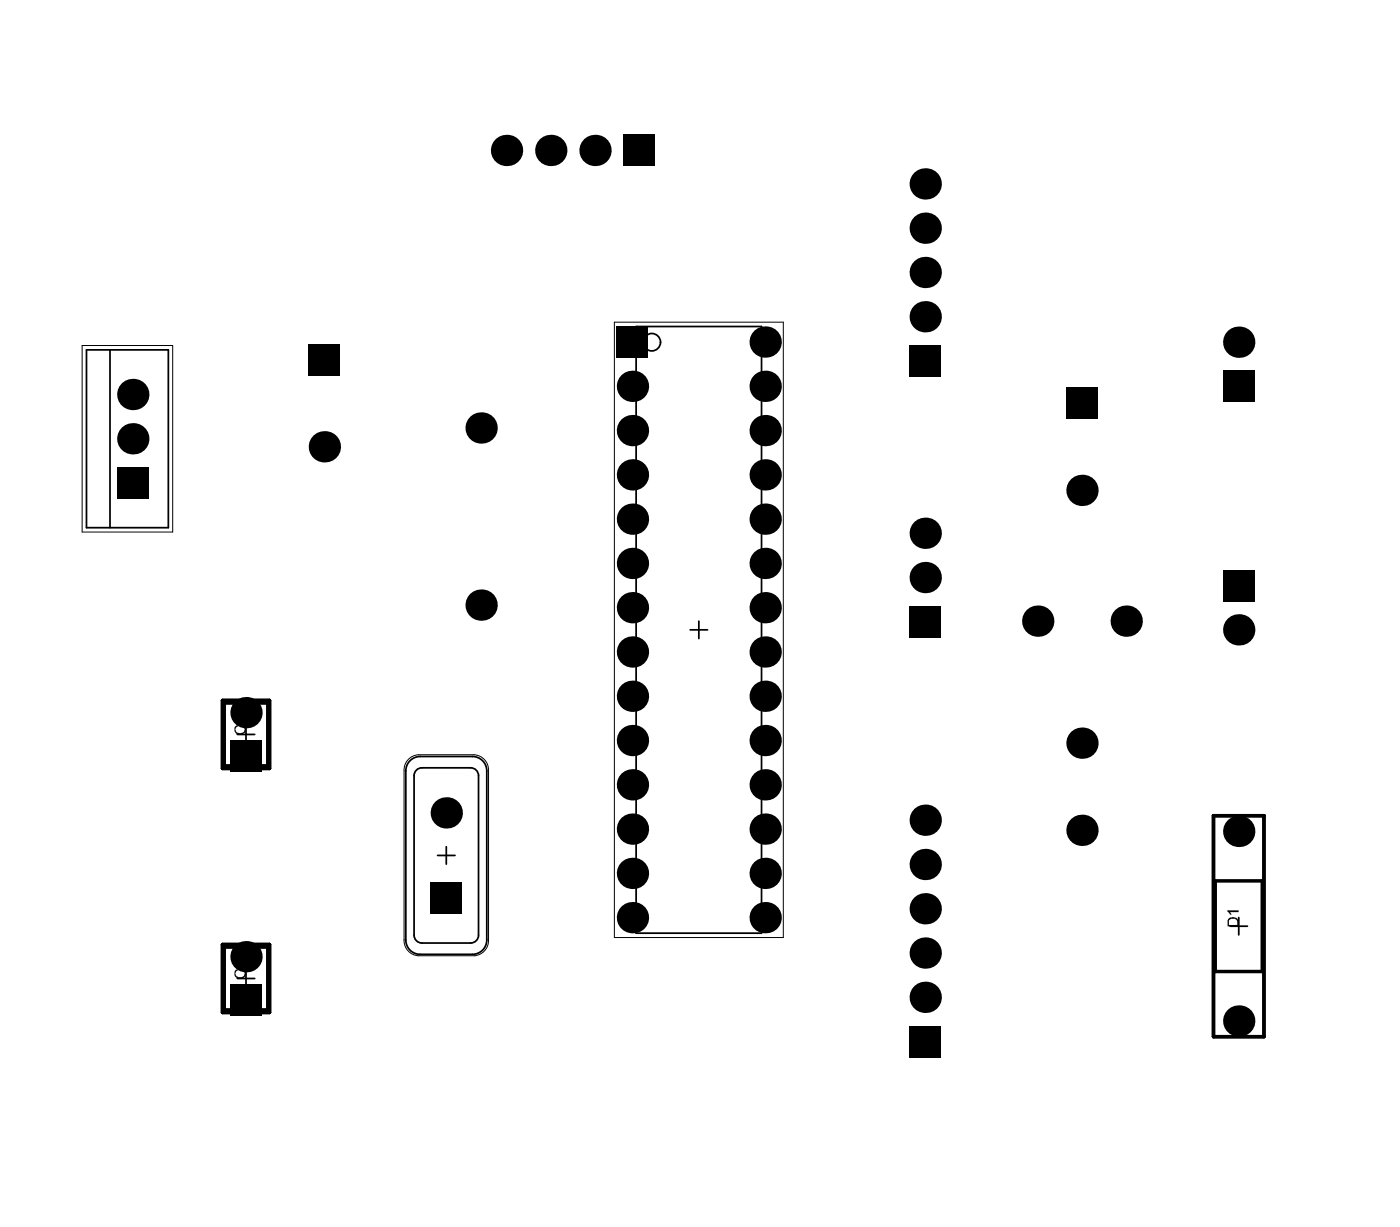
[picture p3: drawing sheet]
<svg xmlns="http://www.w3.org/2000/svg" width="267mm" height="234mm" viewBox="0 0 267 234" stroke-linecap="round" stroke-linejoin="round" font-family="sans-serif">
<g fill="none" stroke="#000" stroke-width=".33">
<path d="M16.5 66.8h15.7v33.9h-15.7zM21 66.8v33.9M121.5 62.3h24v115.9h-24zM23.7 83.8h3.3M25.4 82.1v3.3M133.5 118.6v3.3M47 138.5v3.4M131.8 120.2h3.3M45.3 140.2h3.4M78.5 145l1.1-.5 .7-.1h9.9a2.74 2.74 0 0 1 2.8 2.8v32.2a2.74 2.74 0 0 1-2.8 2.8h-9.9a2.74 2.74 0 0 1-2.8-2.8v-32.2a2.74 2.74 0 0 1 1-2.2zM79.7 146.9l.9-.3h9.3a1.5 1.5 0 0 1 1.5 1.5v30.4a1.5 1.5 0 0 1-1.5 1.5h-9.3a1.5 1.5 0 0 1-1.5-1.5v-30.4l.1-.5zM83.6 163.3h3.3"/>
<path d="M85.2 161.6v3.4M234.9 176.8h3.4M236.6 175.2v3.3M45.3 186.8h3.4M47 185.1v3.4"/>
<circle cx="124.5" cy="65.3" r="1.66"/>
</g>
<path d="M42.5 133.7h9v13h-9zM42.8 134.2h8.3v12h-8.3zM231.8 155.7h9.6v42.2h-9.6zM232.1 168.2h9v17.3h-9zM42.5 180.3h9v13h-9zM42.8 180.8h8.3v12h-8.3z" fill="none" stroke="#000" stroke-width=".66"/>
<path d="M15.7 66h17.3v35.6h-17.3zM117.3 61.5h32.3v117.5h-32.3zM93.3 147.1a2.92 2.92 0 0 0-2.7-3h-10.7a2.92 2.92 0 0 0-2.7 3.1v32.2M93.3 147.2v32.2a2.92 2.92 0 0 1-2.7 3.1h-10.7a2.91 2.91 0 0 1-2.7-3.1" fill="none" stroke="#000" stroke-width=".19"/>
<g fill="#000">
<path d="M45 138.5l.4-.1v.3a.67 .67 0 0 0-.4 .8 .67 .67 0 0 0 .8 .5 .7 .7 0 0 0 .8-.5 .7 .7 0 0 0-.5-.9l.1-.2a.94 .94 0 0 1 .8 1 .94 .94 0 0 1-1 .8 1.02 1.02 0 0 1-1.1-.5 1.02 1.02 0 0 1 .1-1.2zM44.8 137.1h2.1v.3h-1.7l.3 .5-.2 .1zM234.4 173.8h2.2v.3h-1.7l.3 .5h-.2l-.6-.6zM45 185.1l.4-.1 .1 .3a.67 .67 0 0 0-.4 .8 .67 .67 0 0 0 .8 .5 .67 .67 0 0 0 .8-.5 .67 .67 0 0 0-.4-.8l-.2-.1 .1-.2a.99 .99 0 0 1 .7 1.2 .99 .99 0 0 1-1.4 .6 1.02 1.02 0 0 1-.5-1.7zM45 183.4a1.12 1.12 0 0 1 1.3 .6l.3 .4v-1.1h.3v1.5l-.3-.1-.4-.3a.98 .98 0 0 0-1.1-.7l-.1 .3 .2 .4h.2v.3a.69 .69 0 0 1-.6-.5 .69 .69 0 0 1 .2-.8z"/>
<path d="M235 175.5l-.3 .2v.9h1.6v-.5a.84 .84 0 0 0-1.2-.7zM234.8 175.2a1.19 1.19 0 0 1 1.8 .7v.9h-2.1v-1.1z"/>
<circle cx="96.8" cy="28.7" r="2.99"/>
<circle cx="105.2" cy="28.7" r="2.99"/>
<circle cx="113.7" cy="28.7" r="2.99"/>
<circle cx="176.7" cy="35.1" r="2.99"/>
<circle cx="176.7" cy="52" r="2.99"/>
<circle cx="176.7" cy="43.6" r="2.99"/>
<circle cx="25.4" cy="75.3" r="2.99"/>
<circle cx="120.8" cy="73.8" r="2.99"/>
<circle cx="146.2" cy="73.8" r="2.99"/>
<circle cx="146.2" cy="65.3" r="2.99"/>
<circle cx="176.7" cy="60.5" r="2.99"/>
<circle cx="236.6" cy="65.3" r="2.99"/>
<circle cx="25.4" cy="83.8" r="2.99"/>
<circle cx="62" cy="85.3" r="2.99"/>
<circle cx="91.9" cy="81.7" r="2.99"/>
<circle cx="120.8" cy="99.1" r="2.99"/>
<circle cx="120.8" cy="90.7" r="2.99"/>
<circle cx="120.8" cy="82.2" r="2.99"/>
<circle cx="146.2" cy="82.2" r="2.99"/>
<circle cx="146.2" cy="99.1" r="2.99"/>
<circle cx="146.2" cy="90.7" r="2.99"/>
<circle cx="206.7" cy="93.6" r="2.99"/>
<circle cx="91.9" cy="115.5" r="2.99"/>
<circle cx="120.8" cy="107.6" r="2.99"/>
<circle cx="120.8" cy="116" r="2.99"/>
<circle cx="146.2" cy="116" r="2.99"/>
<circle cx="146.2" cy="107.6" r="2.99"/>
<circle cx="176.7" cy="110.3" r="2.99"/>
<circle cx="176.7" cy="101.8" r="2.99"/>
<circle cx="198.2" cy="118.6" r="2.99"/>
<circle cx="215.1" cy="118.6" r="2.99"/>
<circle cx="47" cy="136.1" r="2.99"/>
<circle cx="120.8" cy="124.5" r="2.99"/>
<circle cx="120.8" cy="132.9" r="2.99"/>
<circle cx="146.2" cy="124.5" r="2.99"/>
<circle cx="146.2" cy="132.9" r="2.99"/>
<circle cx="236.6" cy="120.2" r="2.99"/>
<circle cx="85.2" cy="155.2" r="2.99"/>
<circle cx="120.8" cy="141.4" r="2.99"/>
<circle cx="120.8" cy="149.8" r="2.99"/>
<circle cx="120.8" cy="158.3" r="2.99"/>
<circle cx="146.2" cy="149.8" r="2.99"/>
<circle cx="146.2" cy="158.3" r="2.99"/>
<circle cx="146.2" cy="141.4" r="2.99"/>
<circle cx="176.7" cy="156.6" r="2.99"/>
<circle cx="206.7" cy="158.5" r="2.99"/>
<circle cx="206.7" cy="141.9" r="2.99"/>
<circle cx="236.6" cy="158.7" r="2.99"/>
<circle cx="120.8" cy="175.2" r="2.99"/>
<circle cx="120.8" cy="166.7" r="2.99"/>
<circle cx="146.2" cy="166.7" r="2.99"/>
<circle cx="146.2" cy="175.2" r="2.99"/>
<circle cx="176.7" cy="165" r="2.99"/>
<circle cx="176.7" cy="173.5" r="2.99"/>
<circle cx="47" cy="182.6" r="2.99"/>
<circle cx="176.7" cy="190.4" r="2.99"/>
<circle cx="176.7" cy="181.9" r="2.99"/>
<circle cx="236.6" cy="194.9" r="2.99"/>
</g>
<g fill="#000">
<path d="M119.1 25.7h6v6h-6z" fill-rule="evenodd"/>
<path d="M59 65.7h6v6h-6z" fill-rule="evenodd"/>
<path d="M117.8 62.3h6v6h-6z" fill-rule="evenodd"/>
<path d="M173.7 65.9h6v6h-6z" fill-rule="evenodd"/>
<path d="M203.7 74h6v6h-6z" fill-rule="evenodd"/>
<path d="M233.6 70.8h6v6h-6z" fill-rule="evenodd"/>
<path d="M22.4 89.2h6v6h-6z" fill-rule="evenodd"/>
<path d="M233.6 108.8h6v6h-6z" fill-rule="evenodd"/>
<path d="M173.7 115.7h6v6h-6z" fill-rule="evenodd"/>
<path d="M44 141.4h6v6h-6z" fill-rule="evenodd"/>
<path d="M82.3 168.4h5.9v6h-5.9z" fill-rule="evenodd"/>
<path d="M44 188h6v6h-6z" fill-rule="evenodd"/>
<path d="M173.7 195.9h6v5.9h-6z" fill-rule="evenodd"/>
</g>
</svg>
